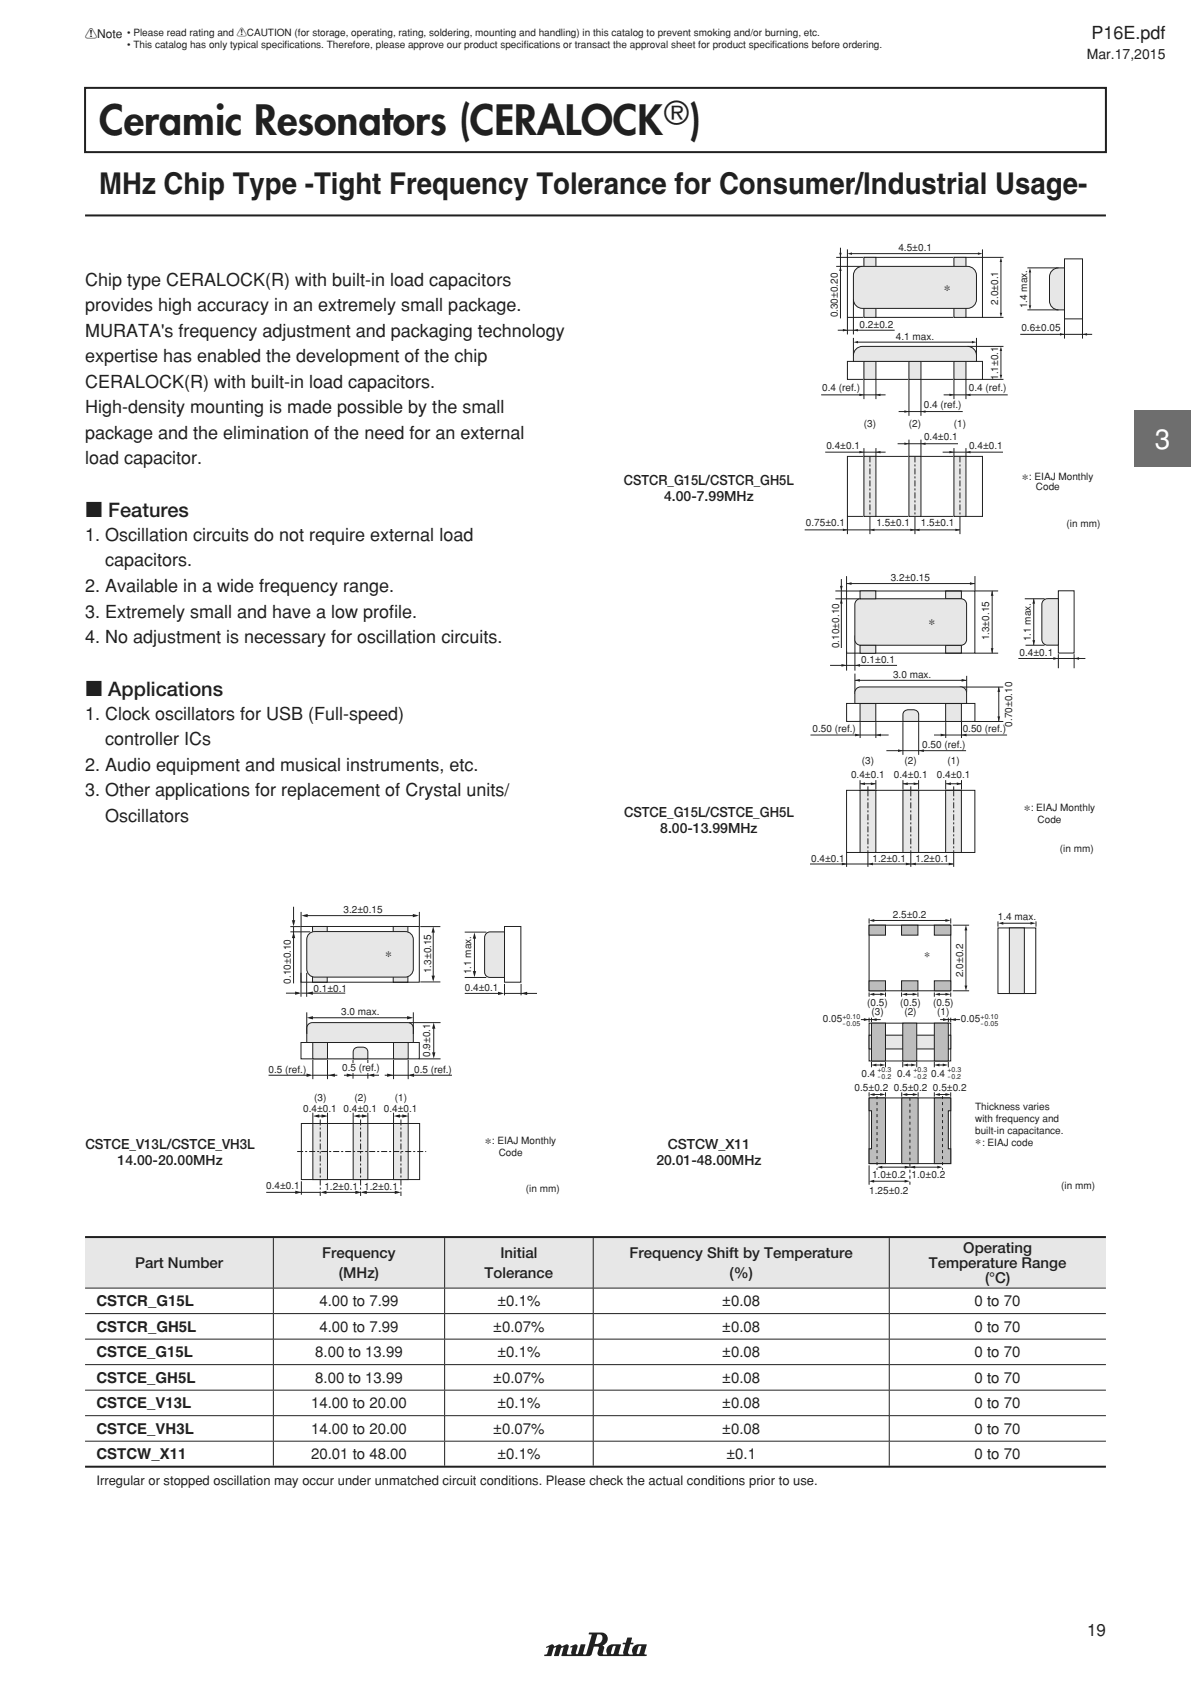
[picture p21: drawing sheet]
<svg xmlns="http://www.w3.org/2000/svg" width="210mm" height="297mm" viewBox="0 0 210 297" stroke-linecap="round" stroke-linejoin="round" font-family="sans-serif">
<defs><g id="words">
<text font-size="7.2" fill="#231f20" x="17.5" y="23.9">Ceramic Resonators (CERALOCKr)</text>
<text font-size="5.3" fill="#231f20" x="17.5" y="34.2">MHz Chip Type -Tight Frequency Tolerance for Consumer/Industrial Usage-</text>
<text font-size="4.9" fill="#fff" x="203.6" y="79.1">3</text>
<g font-size="3.5" fill="#231f20">
<text x="15" y="91.3">c Features</text>
<text x="15" y="122.8">c Applications</text>
</g>
<g font-size="3.2" fill="#231f20">
<text x="192.4" y="6.8">P16E.pdf</text>
<text x="15" y="50.4">Chip type CERALOCK(R) with built-in load capacitors</text>
<text x="15" y="54.9">provides high accuracy in an extremely small package.</text>
<text x="15" y="59.4">MURATA's frequency adjustment and packaging technology</text>
<text x="15" y="63.9">expertise has enabled the development of the chip</text>
<text x="15" y="68.4">CERALOCK(R) with built-in load capacitors.</text>
<text x="15" y="72.9">High-density mounting is made possible by the small</text>
<text x="15" y="77.4">package and the elimination of the need for an external</text>
<text x="15" y="81.9">load capacitor.</text>
<text x="15" y="95.4">1. Oscillation circuits do not require external load</text>
<text x="18.5" y="99.9">capacitors.</text>
<text x="15" y="104.4">2. Available in a wide frequency range.</text>
<text x="15" y="108.9">3. Extremely small and have a low prof</text>
<text x="15" y="113.4">4. No adjustment is necessary for oscillation circuits.</text>
<text x="68.6" y="108.9">i le.</text>
<text x="15" y="126.9">1. Clock oscillators for USB (Full-speed)</text>
<text x="18.5" y="131.4">controller ICs</text>
<text x="15" y="135.9">2. Audio equipment and musical instruments, etc.</text>
<text x="15" y="140.4">3. Other applications for replacement of Crystal units/</text>
<text x="18.5" y="144.9">Oscillators</text>
</g>
<text font-size="3" fill="#231f20" x="191.7" y="288.6">19</text>
<g font-size="2.6" fill="#231f20">
<text x="56.8" y="221.9">Frequency</text>
<text x="88.2" y="221.9">Initial</text>
<text x="111" y="221.9">Frequency Shift by Temperature</text>
<text x="169.8" y="221">Operating</text>
<text x="23.8" y="223.6">Part Number</text>
<text x="59.8" y="225.4">(MHz)</text>
<text x="85.4" y="225.4">Tolerance</text>
<text x="128.6" y="225.4">(%)</text>
<text x="163.8" y="223.6">Temperature Range</text>
<text x="173.7" y="226.3">(°C)</text>
<text x="17" y="230.4">CSTCR_G15L</text>
<text x="56.3" y="230.4">4.00 to 7.99</text>
<text x="87.7" y="230.4">±0.1%</text>
<text x="127.4" y="230.4">±0.08</text>
<text x="171.9" y="230.4">0 to 70</text>
<text x="17" y="234.9">CSTCR_GH5L</text>
<text x="17" y="239.4">CSTCE_G15L</text>
<text x="55.6" y="239.4">8.00 to 13.99</text>
<text x="56.3" y="234.9">4.00 to 7.99</text>
<text x="87" y="234.9">±0.07%</text>
<text x="87.7" y="239.4">±0.1%</text>
<text x="127.4" y="234.9">±0.08</text>
<text x="127.4" y="239.4">±0.08</text>
<text x="171.9" y="234.9">0 to 70</text>
<text x="171.9" y="239.4">0 to 70</text>
<text x="17" y="243.9">CSTCE_GH5L</text>
<text x="55.6" y="243.9">8.00 to 13.99</text>
<text x="87" y="243.9">±0.07%</text>
<text x="127.4" y="243.9">±0.08</text>
<text x="171.9" y="243.9">0 to 70</text>
<text x="17" y="248.4">CSTCE_V13L</text>
<text x="54.8" y="248.4">14.00 to 20.00</text>
<text x="87.7" y="248.4">±0.1%</text>
<text x="127.4" y="248.4">±0.08</text>
<text x="171.9" y="248.4">0 to 70</text>
<text x="17" y="252.9">CSTCE_VH3L</text>
<text x="17" y="257.4">CSTCW_X11</text>
<text x="54.8" y="252.9">14.00 to 20.00</text>
<text x="54.8" y="257.4">20.01 to 48.00</text>
<text x="87" y="252.9">±0.07%</text>
<text x="87.7" y="257.4">±0.1%</text>
<text x="127.4" y="252.9">±0.08</text>
<text x="128.1" y="257.4">±0.1</text>
<text x="171.9" y="252.9">0 to 70</text>
<text x="171.9" y="257.4">0 to 70</text>
</g>
<g font-size="2.5" fill="#231f20">
<text x="191.6" y="10.3">Mar.17,2015</text>
<text x="166.4" y="51.7">∗</text>
<text x="110" y="85.6">CSTCR_G15L/CSTCR_GH5L</text>
<text x="117.1" y="88.4">4.00-7.99MHz</text>
<text x="180.2" y="85.1">∗</text>
<text x="163.7" y="110.6">∗</text>
<text x="180.5" y="143.4">∗</text>
<text x="110" y="144.1">CSTCE_G15L/CSTCE_GH5L</text>
<text x="116.4" y="146.9">8.00-13.99MHz</text>
<text x="67.9" y="169.1">∗</text>
<text x="15.1" y="202.6">CSTCE_V13L/CSTCE_VH3L</text>
<text x="85.5" y="202.1">∗</text>
<text x="117.7" y="202.6">CSTCW_X11</text>
<text x="20.7" y="205.4">14.00-20.00MHz</text>
<text x="115.7" y="205.4">20.01-48.00MHz</text>
</g>
<text font-size="2.3" fill="#231f20" x="17" y="262">Irregular or stopped oscillation may occur under unmatched circuit conditions. Please check the actual conditions prior to use.</text>
<g font-size="2.2" fill="#231f20">
<text x="163" y="169.1">∗</text>
<text x="172" y="202.1">∗</text>
</g>
<text font-size="2.1" fill="#231f20" x="15" y="6.7">!Note</text>
<g font-size="1.8" fill="#231f20">
<text x="22.4" y="6.4">• Please read rating and !CAUTION (for storage, operating, rating, soldering, mounting and handling) in this catalog to prevent smoking and/or burning, etc.</text>
<text x="22.4" y="8.5">• This catalog has only typical specifcations. Therefore, please approve our product specif</text>
<text x="50.2" y="8.5">i</text>
<text x="92.3" y="8.5">i cations or transact the approval sheet for product specif</text>
<text x="136.2" y="8.5">i cations before ordering.</text>
<text x="158.4" y="44.4">4.5±0.1</text>
<text x="176" y="53.7" transform="rotate(-90 176 53.7)">2.0±0.1</text>
<text x="147.7" y="56" transform="rotate(-90 147.7 56)">0.30±0.20</text>
<text x="151.6" y="57.9">0.2±0.2</text>
<text x="158" y="60">4.1 max.</text>
<text x="180.1" y="58.3">0.6±0.05</text>
<text x="181.1" y="54.4" transform="rotate(-90 181.1 54.4)">1.4 max.</text>
<text x="145" y="69">0.4 (ref.)</text>
<text x="162.9" y="72">0.4 (ref.)</text>
<text x="170.8" y="69">0.4 (ref.)</text>
<text x="176" y="67" transform="rotate(-90 176 67)">1.1±0.1</text>
<text x="152.3" y="75.4">(3)</text>
<text x="160.2" y="75.4">(2)</text>
<text x="162.9" y="77.6">0.4±0.1</text>
<text x="168.2" y="75.4">(1)</text>
<text x="145.7" y="79.1">0.4±0.1</text>
<text x="170.9" y="79.1">0.4±0.1</text>
<text x="181.4" y="84.7">: EIAJ Monthly</text>
<text x="182.7" y="86.5">Code</text>
<text x="142.1" y="92.8">0.75±0.1</text>
<text x="154.5" y="92.8">1.5±0.1</text>
<text x="162.4" y="92.8">1.5±0.1</text>
<text x="188.1" y="92.9">(in mm)</text>
<text x="157.1" y="102.5">3.2±0.15</text>
<text x="174.4" y="113" transform="rotate(-90 174.4 113)">1.3±0.15</text>
<text x="181.7" y="113.1" transform="rotate(-90 181.7 113.1)">1.1 max.</text>
<text x="148" y="114.3" transform="rotate(-90 148 114.3)">0.10±0.10</text>
<text x="151.9" y="116.9">0.1±0.1</text>
<text x="157.5" y="119.6">3.0 max.</text>
<text x="179.8" y="115.8">0.4±0.1</text>
<text x="143.3" y="129.1">0.50 (ref.)</text>
<text x="162.6" y="131.9">0.50 (ref.)</text>
<text x="169.7" y="129.1">0.50 (ref.)</text>
<text x="178.5" y="128.2" transform="rotate(-90 178.5 128.2)">0.70±0.10</text>
<text x="150.1" y="137.2">0.4±0.1</text>
<text x="152" y="134.8">(3)</text>
<text x="157.6" y="137.2">0.4±0.1</text>
<text x="159.5" y="134.8">(2)</text>
<text x="165.2" y="137.2">0.4±0.1</text>
<text x="167.1" y="134.8">(1)</text>
<text x="181.7" y="143">: EIAJ Monthly</text>
<text x="183" y="145.2">Code</text>
<text x="143" y="152">0.4±0.1</text>
<text x="153.8" y="152">1.2±0.1</text>
<text x="161.4" y="152">1.2±0.1</text>
<text x="186.9" y="150.3">(in mm)</text>
<text x="60.6" y="161.1">3.2±0.15</text>
<text x="157.4" y="161.9">2.5±0.2</text>
<text x="175.9" y="162.2">1.4 max.</text>
<text x="51.3" y="173.5" transform="rotate(-90 51.3 173.5)">0.10±0.10</text>
<text x="76" y="171.6" transform="rotate(-90 76 171.6)">1.3±0.15</text>
<text x="83.1" y="171.9" transform="rotate(-90 83.1 171.9)">1.1 max.</text>
<text x="169.8" y="172.3" transform="rotate(-90 169.8 172.3)">2.0±0.2</text>
<text x="55.3" y="175">0.1±0.1</text>
<text x="60.2" y="179.1">3.0 max.</text>
<text x="82" y="174.8">0.4±0.1</text>
<text x="152.9" y="177.4">(0.5)</text>
<text x="153.7" y="179">(3)</text>
<text x="158.7" y="177.4">(0.5)</text>
<text x="159.5" y="179">(2)</text>
<text x="164.5" y="177.4">(0.5)</text>
<text x="165.3" y="179">(1)</text>
<text x="145.1" y="180.3">0.05</text>
<text x="169.4" y="180.3">0.05</text>
<text x="47.4" y="189.2">0.5 (ref.)</text>
<text x="60.3" y="188.9">0.5 (ref.)</text>
<text x="73" y="189.2">0.5 (ref.)</text>
<text x="75.9" y="186.4" transform="rotate(-90 75.9 186.4)">0.9±0.1</text>
<text x="151.9" y="189.9">0.4</text>
<text x="158.2" y="189.9">0.4</text>
<text x="164.2" y="189.9">0.4</text>
<text x="53.5" y="196.2">0.4±0.1</text>
<text x="55.4" y="194.2">(3)</text>
<text x="60.6" y="196.2">0.4±0.1</text>
<text x="62.5" y="194.2">(2)</text>
<text x="67.7" y="196.2">0.4±0.1</text>
<text x="69.6" y="194.2">(1)</text>
<text x="150.7" y="192.5">0.5±0.2</text>
<text x="157.6" y="192.5">0.5±0.2</text>
<text x="164.5" y="192.5">0.5±0.2</text>
<text x="172" y="195.8">Thickness varies</text>
<text x="172" y="197.9">with frequency and</text>
<text x="86.7" y="201.7">: EIAJ Monthly</text>
<text x="87.9" y="203.9">Code</text>
<text x="172" y="200">built-in capacitance.</text>
<text x="173.2" y="202.1">: EIAJ code</text>
<text x="46.9" y="209.7">0.4±0.1</text>
<text x="57.2" y="209.8">1.2±0.1 1.2±0.1</text>
<text x="153.8" y="207.7">1.0±0.2</text>
<text x="160.7" y="207.7">1.0±0.2</text>
<text x="187.1" y="209.7">(in mm)</text>
<text x="92.7" y="210.3">(in mm)</text>
<text x="153.3" y="210.5">1.25±0.2</text>
</g>
<g font-size="1.2" fill="#231f20">
<text x="148.6" y="179.6">+0.10</text>
<text x="172.9" y="179.6">+0.10</text>
<text x="148.6" y="180.9">-0.05</text>
<text x="172.9" y="180.9">-0.05</text>
<text x="154.7" y="189.1">+0.3</text>
<text x="154.7" y="190.4">-0.2</text>
<text x="161.1" y="189.1">+0.3</text>
<text x="161.1" y="190.4">-0.2</text>
<text x="167.1" y="189.1">+0.3</text>
<text x="167.1" y="190.4">-0.2</text>
</g>
</g></defs>
<path d="M96.3 290.5l.1 .1 .3-.1a1.74 1.74 0 0 1-.5 1.3h-.2v.3h1.2l.4-1.4 .4-.2 .1 .1-.4 1.4 .1 .1h.7l.4-1.4 .4-.2 .1 .1-.4 1.4 .1 .1 5-.1 .2-.3 .5-1.3 .8 .1-.3 1a.5 .5 0 0 0 .5 .6h8.2v-.3l-.4-.2 .4-1.6h-1.4a1.22 1.22 0 0 0-1 1.8l-.7-.1-.2-.2 .4-1.5h.5l.1-.1v-.2l-.5-.1 .2-.8h-.8l-.3 .9-.5 .1v.2l.4 .1-.3 1.7h-.7l-.1-.2 .4-1.5-.1-.1a3.3 3.3 0 0 0-2 .2 1.35 1.35 0 0 0-.4 1.6h-.7l.2-1.2-.2-.4a1.18 1.18 0 0 0 .8-1.4 1.18 1.18 0 0 0-1.4-.9h-1.8l-.1 .3 .5 .1-.9 3.2a.35 .35 0 0 1-.2 .3 .35 .35 0 0 1-.4-.2l.4-1.6h-.8l-.5 1.6-.2 .1-.2-.2 .4-1.1a.36 .36 0 0 0-.6-.4l-.8 .4 .1 .2h.3l-.2 1.2h-.6l-.2-.2 .4-1.2a.35 .35 0 0 0-.5-.4l-.7 .4-.3-.4h-.2l-.8 .4a.44 .44 0 0 0-.6-.4zM105.3 288.3a.69 .69 0 0 1 .8 .2 .69 .69 0 0 1 .1 .7 1.01 1.01 0 0 1-1 .7h-.3zM108.1 290.4l.2-.1 .3 .1-.4 1.2-.3 .1-.2-.1zM112.6 290.4l.3-.1 .2 .1-.3 1.2-.4 .1-.2-.1z" fill="#231f20"/>
<path d="M200 72.3h10v10h-10z" fill="#6d6e70"/>
<path d="M15 15.5h180v11.3h-180zM15 38h180z" fill="none" stroke="#231f20" stroke-width=".35"/>
<path d="M15 38h180" fill="none" stroke="#e6e7e8" stroke-width=".18"/>
<path d="M149.4 45.4h23.8v10.6h-23.8zM187.7 45.7h3.2v10.5h-3.2zM149.4 63.7h23.8v3.2h-23.8zM149.4 80.5h23.8v10.6h-23.8z" fill="none" stroke="#231f20" stroke-width=".18"/>
<path d="M152.3 80.5h2.1v10.6h-2.1z" fill="#e6e7e8"/>
<path d="M152.3 80.5h2.1v10.6h-2.1z" fill="none" stroke="#231f20" stroke-width=".18"/>
<path d="M160.3 80.5h2.1v10.6h-2.1z" fill="#e6e7e8"/>
<path d="M160.3 80.5h2.1v10.6h-2.1z" fill="none" stroke="#231f20" stroke-width=".18"/>
<path d="M168.2 80.5h2.1v10.6h-2.1z" fill="#e6e7e8"/>
<path d="M168.2 80.5h2.1v10.6h-2.1z" fill="none" stroke="#231f20" stroke-width=".18"/>
<path d="M152.3 45.4h2.1v10.6h-2.1z" fill="#e6e7e8"/>
<path d="M152.3 45.4h2.1v10.6h-2.1z" fill="none" stroke="#231f20" stroke-width=".18"/>
<path d="M168.2 45.4h2.1v10.6h-2.1z" fill="#e6e7e8"/>
<path d="M168.2 45.4h2.1v10.6h-2.1z" fill="none" stroke="#231f20" stroke-width=".18"/>
<path d="M152.3 63.7h2.1v3.2h-2.1z" fill="#e6e7e8"/>
<path d="M152.3 63.7h2.1v3.2h-2.1z" fill="none" stroke="#231f20" stroke-width=".18"/>
<path d="M160.3 63.7h2.1v3.2h-2.1z" fill="#e6e7e8"/>
<path d="M160.3 63.7h2.1v3.2h-2.1z" fill="none" stroke="#231f20" stroke-width=".18"/>
<path d="M168.2 63.7h2.1v3.2h-2.1z" fill="#e6e7e8"/>
<path d="M168.2 63.7h2.1v3.2h-2.1z" fill="none" stroke="#231f20" stroke-width=".18"/>
<path d="M151.1 47.3l1-.3h18.5a1.59 1.59 0 0 1 1.6 1.6v4.2a1.59 1.59 0 0 1-1.6 1.6h-18.5a1.59 1.59 0 0 1-1.6-1.6v-4.2l.1-.5z" fill="#e6e7e8"/>
<path d="M151.1 47.3l1-.3h18.5a1.59 1.59 0 0 1 1.6 1.6v4.2a1.59 1.59 0 0 1-1.6 1.6h-18.5a1.59 1.59 0 0 1-1.6-1.6v-4.2l.1-.5z" fill="none" stroke="#231f20" stroke-width=".18"/>
<path d="M185.7 47.6l.9-.4h1.1v7.5a2.08 2.08 0 0 1-2.6-1.1v-4.8v-.5z" fill="#e6e7e8"/>
<path d="M185.7 47.6l.9-.4h1.1v7.5a2.08 2.08 0 0 1-2.6-1.1v-4.8v-.5z" fill="none" stroke="#231f20" stroke-width=".18"/>
<path d="M151.1 61.4l1-.3h18.5a1.59 1.59 0 0 1 1.6 1.6v1h-21.7a2.22 2.22 0 0 1 .6-2.3z" fill="#e6e7e8"/>
<path d="M149.4 44v1.4M150.1 44.7h22.5M173.2 44v1.4M151.1 61.4l1-.3h18.5a1.59 1.59 0 0 1 1.6 1.6v1h-21.7a2.22 2.22 0 0 1 .6-2.3z" fill="none" stroke="#231f20" stroke-width=".18"/>
<g fill="#231f20">
<path d="M172.4 44.5l.8 .2-.8 .2z"/>
<path d="M149.4 44.7l.8-.2v.4z"/>
</g>
<path d="M150.5 59.6v3.1M172.2 59.6v3.1M151.1 60.3h20.4" fill="none" stroke="#231f20" stroke-width=".18"/>
<g fill="#231f20">
<path d="M171.4 60.1l.8 .2-.8 .3z"/>
<path d="M150.5 60.3l.8-.2v.5z"/>
</g>
<path d="M173.2 45.4h3.7M173.2 56h3.7M176.5 46v9.3" fill="none" stroke="#231f20" stroke-width=".18"/>
<g fill="#231f20">
<path d="M176.3 55.2h.4l-.2 .8z"/>
<path d="M176.5 45.4l.2 .8h-.4z"/>
</g>
<path d="M144.8 69.6h11.4M152.3 66.9v3.5M154.4 66.9v3.5" fill="none" stroke="#231f20" stroke-width=".18"/>
<g fill="#231f20">
<path d="M151.5 69.4l.8 .2-.8 .3z"/>
<path d="M154.4 69.6l.9-.2v.5z"/>
</g>
<path d="M147.7 58.2h10M149.4 56v3M150.5 52.8v6.2" fill="none" stroke="#231f20" stroke-width=".18"/>
<g fill="#231f20">
<path d="M148.6 58l.8 .2-.8 .3z"/>
<path d="M150.5 58.2l.8-.2v.5z"/>
</g>
<path d="M147.4 45.4h2M147.4 47h4.7M148.2 43.7v12.5" fill="none" stroke="#231f20" stroke-width=".18"/>
<g fill="#231f20">
<path d="M148 44.6h.4l-.2 .8z"/>
<path d="M148.2 47l.2 .8h-.4z"/>
</g>
<path d="M153.4 80.5v10.6M161.3 80.5v10.6M169.3 80.5v10.6" fill="none" stroke="#231f20" stroke-width=".18" stroke-dasharray="1.1 .4 .4 .4" stroke-linecap="butt"/>
<path d="M145.5 79.7h10.7M152.3 79v1.5M154.4 79v1.5" fill="none" stroke="#231f20" stroke-width=".18"/>
<g fill="#231f20">
<path d="M151.5 79.5l.8 .2-.8 .3z"/>
<path d="M154.4 79.7l.9-.2v.5z"/>
</g>
<path d="M166.2 79.7h10.6M168.2 79v1.5M170.3 79v1.5" fill="none" stroke="#231f20" stroke-width=".18"/>
<g fill="#231f20">
<path d="M167.4 79.5l.8 .2-.8 .3z"/>
<path d="M170.3 79.7l.8-.2v.5z"/>
</g>
<path d="M158.3 78.3h10.6M160.3 77.5v3M162.4 77.5v3" fill="none" stroke="#231f20" stroke-width=".18"/>
<g fill="#231f20">
<path d="M159.5 78l.8 .3-.8 .2z"/>
<path d="M162.4 78.3l.8-.3v.5z"/>
</g>
<path d="M179.9 59h12.7M187.7 56.2v3.5M190.9 56.2v3.5" fill="none" stroke="#231f20" stroke-width=".18"/>
<g fill="#231f20">
<path d="M186.9 58.8l.8 .2-.8 .2z"/>
<path d="M190.9 59l.8-.2v.4z"/>
</g>
<path d="M141.9 93.5h27.4M149.4 91.1v3.1M153.4 91.1v3.1M161.3 91.1v3.1M169.3 91.1v3.1" fill="none" stroke="#231f20" stroke-width=".18"/>
<g fill="#231f20">
<path d="M148.6 93.2l.8 .2-.8 .3z"/>
<path d="M168.5 93.2l.8 .3-.8 .2z"/>
<path d="M153.4 93.5l.8-.3v.5z"/>
<path d="M160.5 93.2l.8 .3-.8 .2z"/>
<path d="M161.3 93.5l.8-.3v.5z"/>
</g>
<path d="M166.4 69.6h11.3M168.2 66.9v3.5M170.3 66.9v3.5" fill="none" stroke="#231f20" stroke-width=".18"/>
<g fill="#231f20">
<path d="M167.4 69.4l.8 .2-.8 .3z"/>
<path d="M170.3 69.6l.8-.2v.5z"/>
</g>
<path d="M158.4 72.6h11.3M160.3 66.9v6.4M162.4 66.9v6.4" fill="none" stroke="#231f20" stroke-width=".18"/>
<g fill="#231f20">
<path d="M159.5 72.4l.8 .2-.8 .2z"/>
<path d="M162.4 72.6l.8-.2v.4z"/>
</g>
<path d="M170.6 61.1h6.3M173.2 66.9h3.7M176.5 61.7v4.6" fill="none" stroke="#231f20" stroke-width=".18"/>
<g fill="#231f20">
<path d="M176.3 66.1h.4l-.2 .8z"/>
<path d="M176.5 61.1l.2 .8h-.4z"/>
</g>
<path d="M181.2 47.2h5.4M181.2 54.7h5.4M181.6 47.9v6.1" fill="none" stroke="#231f20" stroke-width=".18"/>
<g fill="#231f20">
<path d="M181.4 53.9h.4l-.2 .8z"/>
<path d="M181.6 47.2l.2 .8h-.4z"/>
</g>
<g fill="none" stroke="#231f20" stroke-width=".18">
<path d="M146.4 117.3h11.8M148.3 102.1v12.2M149.3 102.9h22.6M150.7 120h19.7M150.7 112v6.3M150.7 118.8v3.6M170.4 119.2v2.8M174.9 104.2v11M179.6 116.1h11.8M180.7 105.6h3.5M180.8 113.8h3.4M182.3 105.6v8.2"/>
<path d="M186.6 115.4v2.5M142.9 129.6h13.8M151.6 137.6v1.7M151.7 138.2h2.7M151.7 127.4v2.8M154.4 127.4v2.8M156.3 132.4h14M159.2 127.4v5.7M160.6 138.7v.7M162 127.4v5.7M166.8 127.4v2.8M169.3 121.2h7.6"/>
<path d="M169.5 127.2v3M171.8 127.2h5.1M176.1 121.2v6M142.8 152.4h25.4"/>
</g>
<path d="M166.7 104.2h2.8v1.4h-2.8z" fill="#e6e7e8"/>
<path d="M166.7 104.2h2.8v1.4h-2.8z" fill="none" stroke="#231f20" stroke-width=".18"/>
<path d="M166.7 113.8h2.8v1.4h-2.8z" fill="#e6e7e8"/>
<path d="M147.3 105.6h4.2M149.3 101.6v2.6h-2M149.3 104.2h22.6v11h-22.6zM149.3 114.8v3.5M166.7 113.8h2.8v1.4h-2.8zM171.9 115.2h4.1M171.9 101.6v2.6h4.1" fill="none" stroke="#231f20" stroke-width=".18"/>
<path d="M166.7 139.4h2.8v11h-2.8z" fill="#e6e7e8"/>
<path d="M166.7 139.4h2.8v11h-2.8z" fill="none" stroke="#231f20" stroke-width=".18"/>
<path d="M159.2 139.4h2.8v11h-2.8z" fill="#e6e7e8"/>
<path d="M159.2 139.4h2.8v11h-2.8z" fill="none" stroke="#231f20" stroke-width=".18"/>
<path d="M151.7 139.4h2.7v11h-2.7z" fill="#e6e7e8"/>
<path d="M186.6 104.2h2.8v11h-2.8zM189.4 115.4v2.5M149.3 139.4h22.6v10.9h-22.6zM149.3 124.1h22.6v3.1h-22.6zM151.7 139.4h2.7v11h-2.7zM153 138.7v.7M153 150.2v2.7M160.6 150.2v2.7" fill="none" stroke="#231f20" stroke-width=".18"/>
<path d="M153 139.4v10.8M160.6 139.4v10.8" fill="none" stroke="#231f20" stroke-width=".18" stroke-dasharray="1.1 .4 .4 .4" stroke-linecap="butt"/>
<path d="M184 105.9l.7-.3h1.9v8.2h-1.9a1 1 0 0 1-1-1v-6.2z" fill="#e6e7e8"/>
<path d="M184 105.9l.7-.3h1.9v8.2h-1.9a1 1 0 0 1-1-1v-6.2z" fill="none" stroke="#231f20" stroke-width=".18"/>
<path d="M151 105.9l.7-.3h17.7a1 1 0 0 1 1 1v6.2a1 1 0 0 1-1 1h-17.7a1 1 0 0 1-1-1v-6.2z" fill="#e6e7e8"/>
<path d="M151 105.9l.7-.3h17.7a1 1 0 0 1 1 1v6.2a1 1 0 0 1-1 1h-17.7a1 1 0 0 1-1-1v-6.2z" fill="none" stroke="#231f20" stroke-width=".18"/>
<path d="M151 121.4l.7-.2h17.7a1 1 0 0 1 1 1v1.9h-19.7v-1.9z" fill="#e6e7e8"/>
<path d="M151 121.4l.7-.2h17.7a1 1 0 0 1 1 1v1.9h-19.7v-1.9z" fill="none" stroke="#231f20" stroke-width=".18"/>
<path d="M151.6 104.2h2.8v1.4h-2.8z" fill="#e6e7e8"/>
<path d="M151.6 104.2h2.8v1.4h-2.8z" fill="none" stroke="#231f20" stroke-width=".18"/>
<path d="M151.6 113.8h2.8v1.4h-2.8z" fill="#e6e7e8"/>
<path d="M151.6 113.8h2.8v1.4h-2.8z" fill="none" stroke="#231f20" stroke-width=".18"/>
<path d="M151.6 124.1h2.8v3.1h-2.8z" fill="#e6e7e8"/>
<path d="M151.6 124.1h2.8v3.1h-2.8z" fill="none" stroke="#231f20" stroke-width=".18"/>
<path d="M166.7 124.1h2.8v3.1h-2.8z" fill="#e6e7e8"/>
<path d="M166.7 124.1h2.8v3.1h-2.8z" fill="none" stroke="#231f20" stroke-width=".18"/>
<g fill="#231f20">
<path d="M182 112.9h.5l-.2 .9z"/>
<path d="M182.3 105.6l.2 .9h-.5z"/>
<path d="M174.7 114.3h.5l-.3 .9z"/>
<path d="M174.9 104.2l.3 .9h-.5z"/>
<path d="M149.3 102.9l.8-.2v.5z"/>
<path d="M148.1 103.3h.5l-.3 .9z"/>
<path d="M148.3 105.6l.3 .8h-.5z"/>
<path d="M189.4 116.1l.9-.2v.5z"/>
<path d="M185.7 115.9l.9 .2-.9 .3z"/>
<path d="M171 102.7l.9 .2-.9 .3z"/>
<path d="M150.7 120l.9-.2v.4z"/>
<path d="M169.6 119.8l.8 .2-.8 .2z"/>
<path d="M154.5 129.6l.8-.2v.5z"/>
<path d="M150.8 129.4l.8 .2-.8 .3z"/>
</g>
<path d="M164.7 129.6h12.9" fill="none" stroke="#231f20" stroke-width=".18"/>
<g fill="#231f20">
<path d="M169.6 129.6l.8-.2v.5z"/>
<path d="M165.9 129.4l.8 .2-.8 .3z"/>
<path d="M162 132.4l.9-.2v.4z"/>
<path d="M158.3 132.2l.9 .2-.9 .2z"/>
<path d="M151.6 138.2l.9-.2v.5z"/>
<path d="M153.6 138l.8 .2-.8 .3z"/>
<path d="M153.1 152.4l.8-.3v.5z"/>
<path d="M148.4 152.1l.9 .3-.9 .2z"/>
<path d="M159.7 152.1l.9 .3-.9 .2z"/>
<path d="M160.6 152.4l.9-.3v.5z"/>
<path d="M167.3 152.1l.9 .3-.9 .2z"/>
</g>
<path d="M159.2 138.2h2.8" fill="none" stroke="#231f20" stroke-width=".18"/>
<g fill="#231f20">
<path d="M159.2 138.2l.9-.2v.5z"/>
<path d="M161.1 138l.9 .2-.9 .3z"/>
</g>
<path d="M166.8 138.2h2.8" fill="none" stroke="#231f20" stroke-width=".18"/>
<g fill="#231f20">
<path d="M166.8 138.2l.9-.2v.5z"/>
<path d="M168.7 138l.9 .2-.9 .3z"/>
<path d="M176.1 121.2l.2 .8h-.4z"/>
<path d="M175.9 126.4h.4l-.2 .8z"/>
<path d="M150.8 117.3l.8-.2v.5z"/>
<path d="M148.4 117.1l.8 .2-.8 .3z"/>
</g>
<path d="M154.4 137.6v1.7M159.2 137.6v1.7M162 137.6v1.7M166.7 137.6v1.7M168.2 138.7v.7M169.5 137.6v1.7M149.3 150.2v2.7M168.2 150.2v2.7" fill="none" stroke="#231f20" stroke-width=".18"/>
<path d="M168.2 139.4v10.8" fill="none" stroke="#231f20" stroke-width=".18" stroke-dasharray="1.1 .4 .4 .4" stroke-linecap="butt"/>
<path d="M159.5 125.4a2.04 2.04 0 0 1 2.4 .3l.1 1.5h-2.8v-1.2z" fill="#e6e7e8"/>
<path d="M159.5 125.4a2.04 2.04 0 0 1 2.4 .3l.1 1.5h-2.8v-1.2z" fill="none" stroke="#231f20" stroke-width=".18"/>
<path d="M69.3 163.4h2.6v9.8h-2.6z" fill="#e6e7e8"/>
<path d="M69.3 163.4h2.6v9.8h-2.6z" fill="none" stroke="#231f20" stroke-width=".18"/>
<path d="M55.1 163.4h2.6v9.8h-2.6z" fill="#e6e7e8"/>
<path d="M55.1 163.4h2.6v9.8h-2.6z" fill="none" stroke="#231f20" stroke-width=".18"/>
<path d="M54.4 164.9l.6-.5 .5-.1h16a1.41 1.41 0 0 1 1.4 1.4v5.2a1.45 1.45 0 0 1-1.4 1.4h-16a1.42 1.42 0 0 1-1.4-1.4v-5.2z" fill="#e6e7e8"/>
<path d="M54.4 164.9l.6-.5 .5-.1h16a1.41 1.41 0 0 1 1.4 1.4v5.2a1.45 1.45 0 0 1-1.4 1.4h-16a1.42 1.42 0 0 1-1.4-1.4v-5.2zM53.1 198.1h20.9v9.9h-20.9z" fill="none" stroke="#231f20" stroke-width=".18"/>
<path d="M62.3 198.1h2.6v9.9h-2.6z" fill="#e6e7e8"/>
<path d="M62.3 198.1h2.6v9.9h-2.6z" fill="none" stroke="#231f20" stroke-width=".18"/>
<path d="M69.4 198.1h2.6v9.9h-2.6z" fill="#e6e7e8"/>
<path d="M69.4 198.1h2.6v9.9h-2.6z" fill="none" stroke="#231f20" stroke-width=".18"/>
<path d="M55.2 198.1h2.5v9.9h-2.5z" fill="#e6e7e8"/>
<path d="M53.1 163.4h20.8v9.8h-20.8zM89 163.4h2.8v9.8h-2.8zM55.2 198.1h2.5v9.9h-2.5z" fill="none" stroke="#231f20" stroke-width=".18"/>
<path d="M85.7 164.6l.7-.2h2.6v8h-2.6a.93 .93 0 0 1-1-.9v-6.2z" fill="#e6e7e8"/>
<path d="M85.7 164.6l.7-.2h2.6v8h-2.6a.93 .93 0 0 1-1-.9v-6.2zM53.1 183.9h20.8v2.8h-20.8z" fill="none" stroke="#231f20" stroke-width=".18"/>
<path d="M55.1 183.9h2.6v2.8h-2.6z" fill="#e6e7e8"/>
<path d="M55.1 183.9h2.6v2.8h-2.6z" fill="none" stroke="#231f20" stroke-width=".18"/>
<path d="M69.4 183.9h2.6v2.8h-2.6z" fill="#e6e7e8"/>
<path d="M69.4 183.9h2.6v2.8h-2.6z" fill="none" stroke="#231f20" stroke-width=".18"/>
<path d="M54.4 180.6l.7-.2h16.8a.95 .95 0 0 1 1 .9v2.6h-18.8v-2.6z" fill="#e6e7e8"/>
<path d="M54.4 180.6l.7-.2h16.8a.95 .95 0 0 1 1 .9v2.6h-18.8v-2.6z" fill="none" stroke="#231f20" stroke-width=".18"/>
<path d="M62.5 184.9a1.8 1.8 0 0 1 2.3 .3l.1 1.5h-2.6v-1.2z" fill="#e6e7e8"/>
<path d="M53.6 161.5h19.4M62.5 184.9a1.8 1.8 0 0 1 2.3 .3l.1 1.5h-2.6v-1.2z" fill="none" stroke="#231f20" stroke-width=".18"/>
<g fill="#231f20">
<path d="M72.8 161.2l1.1 .3-1.1 .3z"/>
<path d="M53.2 161.5l1-.3v.6z"/>
</g>
<path d="M51.8 159.9v3" fill="none" stroke="#231f20" stroke-width=".18"/>
<path d="M51.5 162.3h.6l-.3 1.1z" fill="#231f20"/>
<path d="M51.8 163.5v9.9M53.1 160.8v2.6M73.9 160.8v2.6" fill="none" stroke="#231f20" stroke-width=".18"/>
<path d="M51.8 164.4l.3 1.1h-.6z" fill="#231f20"/>
<path d="M50.4 175.2h2.3" fill="none" stroke="#231f20" stroke-width=".18"/>
<path d="M52 174.9l1.1 .3-1.1 .3z" fill="#231f20"/>
<path d="M51.2 164.3h3.5M53.1 175.2h7.8" fill="none" stroke="#231f20" stroke-width=".18"/>
<path d="M54.1 175.2l1.1-.3v.6z" fill="#231f20"/>
<path d="M54.1 171.6v4.2M76.4 164.1v8.6" fill="none" stroke="#231f20" stroke-width=".18"/>
<g fill="#231f20">
<path d="M76.4 163.4l.3 1.1h-.6z"/>
<path d="M76.1 172.1h.6l-.3 1.1z"/>
</g>
<path d="M74.1 163.4h3.6M74.1 173.2h3.6M83.7 165.3v6.4" fill="none" stroke="#231f20" stroke-width=".18"/>
<g fill="#231f20">
<path d="M83.7 164.5l.2 1h-.5z"/>
<path d="M83.4 171.3h.5l-.2 1.1z"/>
<path d="M87.8 174.9l1.1 .3-1.1 .3z"/>
</g>
<path d="M88.9 175.2h5.8" fill="none" stroke="#231f20" stroke-width=".18"/>
<path d="M91.9 175.2l1.1-.3v.6z" fill="#231f20"/>
<path d="M51.2 163.4h1.8M53.1 171.6v4.2M81.9 164.4h3.9M81.9 172.4h3.9M82 175.2h6.4M89 173.5v2M91.9 173.5v2M47.4 189.6h7.3" fill="none" stroke="#231f20" stroke-width=".18"/>
<path d="M54.1 189.3l1 .3-1 .3z" fill="#231f20"/>
<path d="M55 189.6h4.5" fill="none" stroke="#231f20" stroke-width=".18"/>
<path d="M58 189.6l1-.3v.6z" fill="#231f20"/>
<path d="M67.8 189.6h4.4M72.3 189.6h7.4" fill="none" stroke="#231f20" stroke-width=".18"/>
<path d="M68.3 189.3l1 .3-1 .3z" fill="#231f20"/>
<path d="M65.3 189.6h1.5" fill="none" stroke="#231f20" stroke-width=".18"/>
<path d="M64.9 189.6l1.1-.3v.6z" fill="#231f20"/>
<path d="M60.7 189.6h4.5" fill="none" stroke="#231f20" stroke-width=".18"/>
<path d="M61.1 189.3l1.1 .3-1.1 .3z" fill="#231f20"/>
<path d="M76.5 181.1v5.1" fill="none" stroke="#231f20" stroke-width=".18"/>
<g fill="#231f20">
<path d="M76.5 180.3l.3 1.1h-.6z"/>
<path d="M76.2 185.6h.6l-.3 1.1z"/>
</g>
<path d="M54.6 179.5h17.4" fill="none" stroke="#231f20" stroke-width=".18"/>
<g fill="#231f20">
<path d="M71.8 179.2l1.1 .3-1.1 .3z"/>
<path d="M54.1 179.5l1.1-.3v.6z"/>
</g>
<path d="M54.1 178.5v3.9M72.9 178.5v3.9M55.2 186.9v3.4M57.7 186.9v3.4M62.2 186.9v3.3M64.9 186.9v3.3M69.4 186.9v3.4M72.1 180.4h5.6M73.9 186.7h3.8" fill="none" stroke="#231f20" stroke-width=".18"/>
<path d="M71.9 189.6l1.1-.3v.6z" fill="#231f20"/>
<path d="M62.3 196.2v1.9M64.9 196.2v1.9M72 186.9v3.4M46.9 210.3h9.6" fill="none" stroke="#231f20" stroke-width=".18"/>
<path d="M52.1 210l1.1 .3-1.1 .3z" fill="#231f20"/>
<path d="M57.2 210.3h5.7" fill="none" stroke="#231f20" stroke-width=".18"/>
<g fill="#231f20">
<path d="M62.7 210l1 .3-1 .3z"/>
<path d="M56.5 210.3l1.1-.3v.6z"/>
</g>
<path d="M63.9 210.3h5.9" fill="none" stroke="#231f20" stroke-width=".18"/>
<g fill="#231f20">
<path d="M69.6 210l1.1 .3-1.1 .3z"/>
<path d="M63.6 210.3l1.1-.3v.6z"/>
</g>
<path d="M55.7 196.8h1.6M69.4 196.2v1.9M72 196.2v1.9M53.1 208.3v2.4" fill="none" stroke="#231f20" stroke-width=".18"/>
<path d="M63.6 197.4v13.5M70.7 197.4v13.5M52.4 203.1h22.7" fill="none" stroke="#231f20" stroke-width=".18" stroke-dasharray="1.1 .4 .4 .4" stroke-linecap="butt"/>
<g fill="#231f20">
<path d="M56.7 196.5l1.1 .3-1.1 .3z"/>
<path d="M55.2 196.8l1.1-.3v.6z"/>
</g>
<path d="M62.8 196.8h1.7" fill="none" stroke="#231f20" stroke-width=".18"/>
<g fill="#231f20">
<path d="M63.8 196.5l1.1 .3-1.1 .3z"/>
<path d="M62.3 196.8l1.1-.3v.6z"/>
</g>
<path d="M69.9 196.8h1.7" fill="none" stroke="#231f20" stroke-width=".18"/>
<g fill="#231f20">
<path d="M70.9 196.5l1.1 .3-1.1 .3z"/>
<path d="M69.4 196.8l1.1-.3v.6z"/>
</g>
<path d="M55.2 196.2v1.9M57.7 196.2v1.9" fill="none" stroke="#231f20" stroke-width=".18"/>
<path d="M56.5 197.4v13.5" fill="none" stroke="#231f20" stroke-width=".18" stroke-dasharray="1.1 .4 .4 .4" stroke-linecap="butt"/>
<path d="M61.9 187.6h3.5v1.6h-3.5z" fill="#fff"/>
<path d="M153.2 163.2h14.4v11.5h-14.4zM153.2 162v.9M167.6 162v.9M168 163.2h2.9M168 174.7h2.9M176 163.7h6.6v11.5h-6.6zM176 162.5v.9M182.7 162.5v.9" fill="none" stroke="#231f20" stroke-width=".18"/>
<path d="M164.7 173h2.9v1.7h-2.9z" fill="#bbbdc0"/>
<path d="M164.7 173h2.9v1.7h-2.9z" fill="none" stroke="#231f20" stroke-width=".18"/>
<path d="M164.7 163.2h2.9v1.7h-2.9z" fill="#bbbdc0"/>
<path d="M164.7 163.2h2.9v1.7h-2.9z" fill="none" stroke="#231f20" stroke-width=".18"/>
<path d="M159 163.2h2.9v1.7h-2.9z" fill="#bbbdc0"/>
<path d="M159 163.2h2.9v1.7h-2.9z" fill="none" stroke="#231f20" stroke-width=".18"/>
<path d="M153.2 173h2.9v1.7h-2.9z" fill="#bbbdc0"/>
<path d="M153.2 173h2.9v1.7h-2.9zM153.2 175v.8M156.1 175v.8M164.7 175v.8M167.6 175v.8" fill="none" stroke="#231f20" stroke-width=".18"/>
<path d="M153.2 163.2h2.9v1.7h-2.9z" fill="#bbbdc0"/>
<path d="M153.2 163.2h2.9v1.7h-2.9zM153.2 193.6h14.4v11.6h-14.4zM153.2 180.5h14.4v6.6h-14.4z" fill="none" stroke="#231f20" stroke-width=".18"/>
<path d="M178 163.7h2.6v11.5h-2.6z" fill="#e6e7e8"/>
<path d="M178 163.7h2.6v11.5h-2.6z" fill="none" stroke="#231f20" stroke-width=".18"/>
<path d="M153.2 182.6h14.4v2.4h-14.4z" fill="#e6e7e8"/>
<path d="M153.2 182.6h14.4v2.4h-14.4z" fill="none" stroke="#231f20" stroke-width=".18"/>
<path d="M164.7 180.5h2.5v6.6h-2.5z" fill="#bbbdc0"/>
<path d="M164.7 180.5h2.5v6.6h-2.5z" fill="none" stroke="#231f20" stroke-width=".18"/>
<path d="M153.7 180.5h2.4v6.6h-2.4z" fill="#bbbdc0"/>
<g fill="none" stroke="#231f20" stroke-width=".18">
<path d="M167.2 179.5v.8M167.6 179.5v.8M170.3 163.9v10.1M153.2 192.6v.8M153.7 180.5h2.4v6.6h-2.4zM153.7 187.3v.9M156.1 187.3v.9M156.1 192.6v.8M164.7 192.7v.7M164.7 187.3v.9M167.2 187.3v.9M167.6 192.7v.7"/>
<path d="M153.2 205.5v3.4"/>
</g>
<g fill="#231f20">
<path d="M170.1 173.8h.5l-.3 .9z"/>
<path d="M170.3 163.2l.3 .9h-.5z"/>
</g>
<path d="M154 162.3h12.9" fill="none" stroke="#231f20" stroke-width=".18"/>
<g fill="#231f20">
<path d="M166.7 162.1l.9 .2-.9 .3z"/>
<path d="M153.2 162.3l1-.2v.5z"/>
</g>
<path d="M154 175.4h1.4" fill="none" stroke="#231f20" stroke-width=".18"/>
<g fill="#231f20">
<path d="M155.2 175.1l.9 .3-.9 .2z"/>
<path d="M153.2 175.4l1-.3v.5z"/>
</g>
<path d="M165.5 175.4h1.4" fill="none" stroke="#231f20" stroke-width=".18"/>
<g fill="#231f20">
<path d="M166.7 175.1l.9 .3-.9 .2z"/>
<path d="M164.8 175.4l.9-.3v.5z"/>
</g>
<path d="M165.5 193h1.4" fill="none" stroke="#231f20" stroke-width=".18"/>
<g fill="#231f20">
<path d="M166.7 192.8l.9 .2-.9 .3z"/>
<path d="M164.8 193l.9-.2v.5z"/>
</g>
<path d="M155.3 205.8h10.1" fill="none" stroke="#231f20" stroke-width=".18"/>
<g fill="#231f20">
<path d="M165.3 205.6l.9 .2-.9 .3z"/>
<path d="M159.5 205.6l.9 .3-.9 .2z"/>
<path d="M154.6 205.9l1-.3v.5z"/>
</g>
<path d="M153.9 208.3h5.8" fill="none" stroke="#231f20" stroke-width=".18"/>
<g fill="#231f20">
<path d="M159.5 208.1l.9 .2-.9 .3z"/>
<path d="M153.2 208.3l.9-.2v.5z"/>
<path d="M160.4 205.9l1-.3v.5z"/>
</g>
<path d="M154 193h1.4" fill="none" stroke="#231f20" stroke-width=".18"/>
<g fill="#231f20">
<path d="M155.2 192.8l.9 .2-.9 .3z"/>
<path d="M153.3 193l.9-.2v.5z"/>
</g>
<path d="M154.3 187.8h1.1" fill="none" stroke="#231f20" stroke-width=".18"/>
<g fill="#231f20">
<path d="M155.2 187.6l.9 .2-.9 .3z"/>
<path d="M153.6 187.8l.9-.2v.5z"/>
</g>
<path d="M165.4 187.8h1.1" fill="none" stroke="#231f20" stroke-width=".18"/>
<g fill="#231f20">
<path d="M166.2 187.6l.9 .2-.9 .3z"/>
<path d="M164.7 187.8l.9-.2v.5z"/>
</g>
<path d="M165.8 179.8h3.5" fill="none" stroke="#231f20" stroke-width=".18"/>
<g fill="#231f20">
<path d="M166.3 179.6l.9 .2-.9 .3z"/>
<path d="M167.6 179.8l.9-.2v.5z"/>
</g>
<path d="M151.8 179.8h3.5M153.2 179.5v.8M153.7 179.5v.8" fill="none" stroke="#231f20" stroke-width=".18"/>
<g fill="#231f20">
<path d="M152.3 179.6l.9 .2-.9 .3z"/>
<path d="M153.7 179.8l.9-.2v.5z"/>
</g>
<path d="M176.7 162.8h5.2" fill="none" stroke="#231f20" stroke-width=".18"/>
<g fill="#231f20">
<path d="M181.7 162.6l.9 .2-.9 .3z"/>
<path d="M176 162.8l.9-.2v.5z"/>
</g>
<path d="M159 193.6h2.9v11.6h-2.9z" fill="#bbbdc0"/>
<path d="M159 192.7v.7M159 193.6h2.9v11.6h-2.9zM159.7 193h1.4M161.9 192.7v.7" fill="none" stroke="#231f20" stroke-width=".18"/>
<g fill="#231f20">
<path d="M161 192.8l.9 .2-.9 .3z"/>
<path d="M159.1 193l.9-.2v.5z"/>
</g>
<path d="M159 173h2.9v1.7h-2.9z" fill="#bbbdc0"/>
<path d="M159 173h2.9v1.7h-2.9zM159 175v.8M159.7 175.4h1.4M161.9 175v.8" fill="none" stroke="#231f20" stroke-width=".18"/>
<g fill="#231f20">
<path d="M160.9 175.1l.9 .3-.9 .2z"/>
<path d="M159 175.4l.9-.3v.5z"/>
</g>
<path d="M159.2 180.5h2.4v6.6h-2.4z" fill="#bbbdc0"/>
<path d="M159.2 180.5h2.4v6.6h-2.4zM159.2 187.3v.9M159.8 187.8h1.1M161.6 187.3v.9" fill="none" stroke="#231f20" stroke-width=".18"/>
<g fill="#231f20">
<path d="M160.7 187.6l.9 .2-.9 .3z"/>
<path d="M159.2 187.8l.9-.2v.5z"/>
</g>
<path d="M164.7 193.6h2.9v2.3h-.4v6.7h.4v2.6h-2.9z" fill="#bbbdc0"/>
<path d="M164.7 193.6h2.9v2.3h-.4v6.7h.4v2.6h-2.9z" fill="none" stroke="#231f20" stroke-width=".18"/>
<path d="M153.2 193.6h2.9v11.6h-2.9v-2.6h.5v-6.7h-.5z" fill="#bbbdc0"/>
<path d="M153.2 193.6h2.9v11.6h-2.9v-2.6h.5v-6.7h-.5z" fill="none" stroke="#231f20" stroke-width=".18"/>
<path d="M154.6 193.3v13M166.2 193.3v13M160.4 208.9v-15.6" fill="none" stroke="#231f20" stroke-width=".18" stroke-dasharray=".5 .5" stroke-linecap="butt"/>
<path d="M15 218.2h33.2v9h-33.2zM48.2 218.2h30.2v9h-30.2zM78.4 218.2h26.2v9h-26.2zM104.6 218.2h52.2v9h-52.2zM156.8 218.2h38.2v9h-38.2z" fill="#e6e7e8"/>
<path d="M15 218.2h180M15 258.7h180" fill="none" stroke="#231f20" stroke-width=".35"/>
<g fill="none" stroke="#231f20" stroke-width=".18">
<path d="M48.2 218.4v8.7M78.4 218.4v8.7M104.6 218.4v8.7M156.8 218.4v8.7M15 227.2h180M15 231.7h180M15 236.2h180M48.2 227.2v4.4M48.2 231.7v4.4M48.2 236.2v4.4M78.4 227.2v4.4M78.4 231.7v4.4"/>
<path d="M78.4 236.2v4.4M104.6 227.2v4.4M104.6 231.7v4.4M104.6 236.2v4.4M156.8 227.2v4.4M156.8 231.7v4.4M156.8 236.2v4.4M15 240.7h180M15 245.2h180M15 249.7h180M15 254.2h180M48.2 240.7v4.4"/>
<path d="M48.2 245.2v4.4M48.2 249.7v4.4M48.2 254.2v4.3M78.4 240.7v4.4M78.4 245.2v4.4M78.4 249.7v4.4M78.4 254.2v4.3M104.6 240.7v4.4M104.6 245.2v4.4M104.6 249.7v4.4M104.6 254.2v4.3M156.8 240.7v4.4"/>
<path d="M156.8 245.2v4.4M156.8 249.7v4.4M156.8 254.2v4.3"/>
</g>
<use href="#words"/>
</svg>
